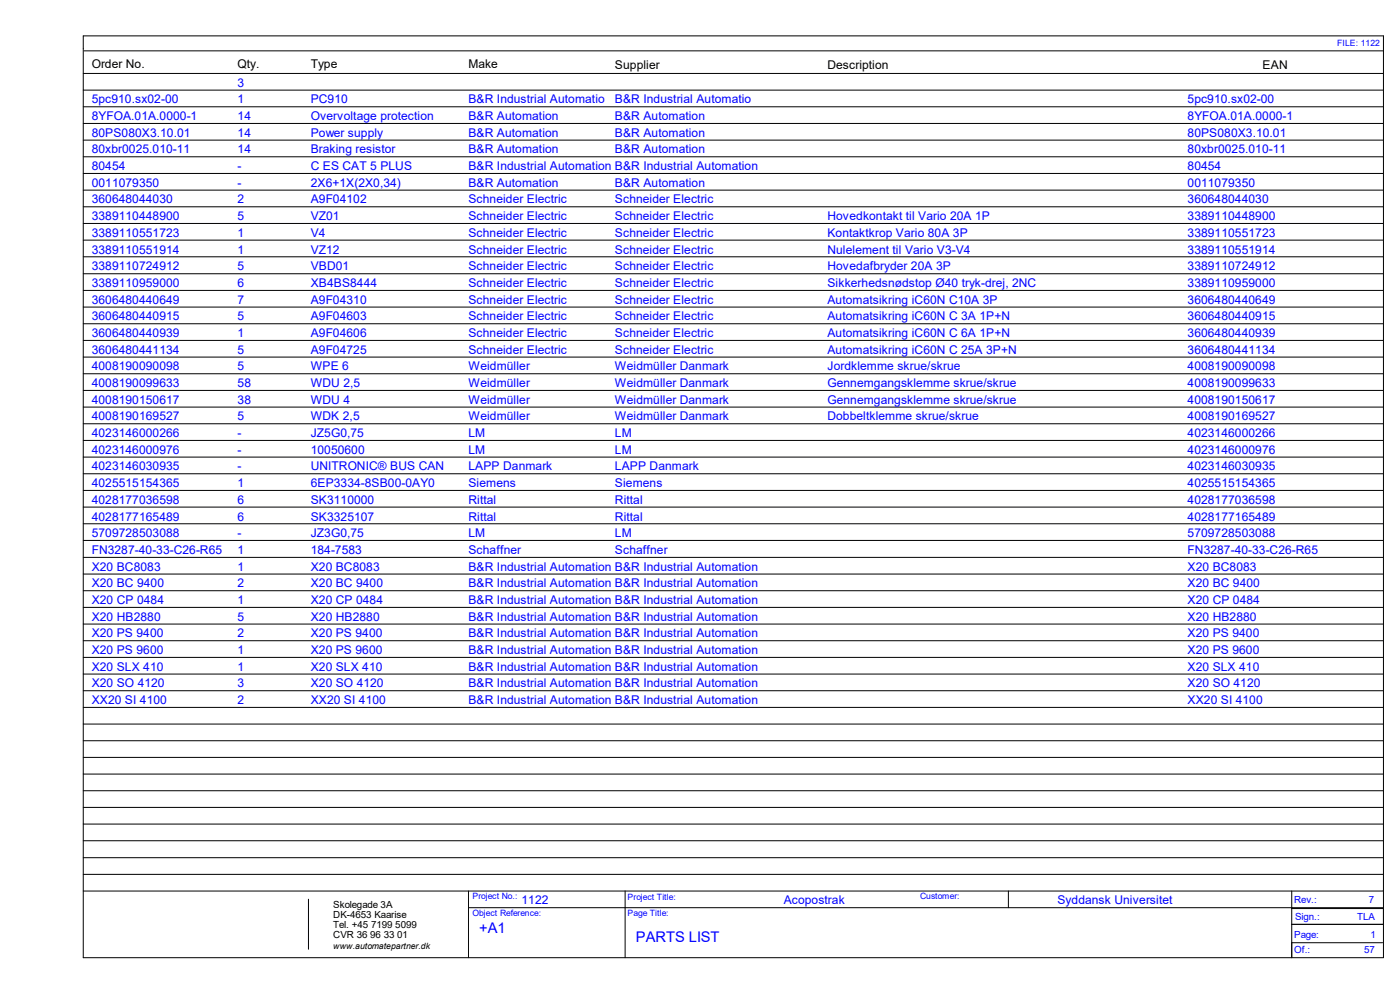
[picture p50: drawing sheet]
<svg xmlns="http://www.w3.org/2000/svg" width="420mm" height="297mm" viewBox="0 0 420 297" stroke-linecap="round" stroke-linejoin="round" font-family="sans-serif">
<defs><g id="words">
<g font-size="4.4" fill="#00f">
<text x="143.8" y="279.5">+A1</text>
<text x="190.8" y="282.3">PARTS LIST</text>
</g>
<g font-size="3.6">
<text x="27.5" y="20.5">Order No.</text>
<text x="71.3" y="20.5">Qty.</text>
<text x="93.2" y="20.5">Type</text>
<text x="140.5" y="20.5">Make</text>
<text x="184.5" y="20.7">Supplier</text>
<text x="248.2" y="20.7">Description</text>
<text x="378.8" y="20.7">EAN</text>
</g>
<g font-size="3.6" fill="#00f">
<text x="71.3" y="26">3</text>
<text x="27.5" y="31">5pc910.sx02-00</text>
<text x="27.5" y="36">8YFOA.01A.0000-1</text>
<text x="71.3" y="31">1</text>
<text x="71.3" y="36">14</text>
<text x="93.2" y="31">PC910</text>
<text x="93.2" y="36">Overvoltage protection</text>
<text x="140.5" y="31">B&amp;R Industrial Automatio</text>
<text x="140.5" y="36">B&amp;R Automation</text>
<text x="184.5" y="31">B&amp;R Industrial Automatio</text>
<text x="184.5" y="36">B&amp;R Automation</text>
<text x="356.3" y="31">5pc910.sx02-00</text>
<text x="356.3" y="36">8YFOA.01A.0000-1</text>
<text x="27.5" y="41">80PS080X3.10.01</text>
<text x="71.3" y="41">14</text>
<text x="93.2" y="41">Power supply</text>
<text x="140.5" y="41">B&amp;R Automation</text>
<text x="184.5" y="41">B&amp;R Automation</text>
<text x="356.3" y="41">80PS080X3.10.01</text>
<text x="27.5" y="46">80xbr0025.010-11</text>
<text x="71.3" y="46">14</text>
<text x="93.2" y="46">Braking resistor</text>
<text x="140.5" y="46">B&amp;R Automation</text>
<text x="184.5" y="46">B&amp;R Automation</text>
<text x="356.3" y="46">80xbr0025.010-11</text>
<text x="27.5" y="51">80454</text>
<text x="71.3" y="51">-</text>
<text x="93.2" y="51">C ES CAT 5 PLUS</text>
<text x="140.5" y="51">B&amp;R Industrial Automation B&amp;R Industrial Automation</text>
<text x="356.3" y="51">80454</text>
<text x="27.5" y="56">0011079350</text>
<text x="71.3" y="56">-</text>
<text x="93.2" y="56">2X6+1X(2X0,34)</text>
<text x="140.5" y="56">B&amp;R Automation</text>
<text x="184.5" y="56">B&amp;R Automation</text>
<text x="356.3" y="56">0011079350</text>
<text x="27.5" y="61">360648044030</text>
<text x="71.3" y="61">2</text>
<text x="93.2" y="61">A9F04102</text>
<text x="140.5" y="61">Schneider Electric</text>
<text x="184.5" y="61">Schneider Electric</text>
<text x="356.3" y="61">360648044030</text>
<text x="27.5" y="66">3389110448900</text>
<text x="27.5" y="71">3389110551723</text>
<text x="71.3" y="66">5</text>
<text x="71.3" y="71">1</text>
<text x="93.2" y="66">VZ01</text>
<text x="93.2" y="71">V4</text>
<text x="140.5" y="66">Schneider Electric</text>
<text x="140.5" y="71">Schneider Electric</text>
<text x="184.5" y="66">Schneider Electric</text>
<text x="184.5" y="71">Schneider Electric</text>
<text x="248.2" y="66">Hovedkontakt til Vario 20A 1P</text>
<text x="248.2" y="71">Kontaktkrop Vario 80A 3P</text>
<text x="356.3" y="66">3389110448900</text>
<text x="356.3" y="71">3389110551723</text>
<text x="27.5" y="76">3389110551914</text>
<text x="71.3" y="76">1</text>
<text x="93.2" y="76">VZ12</text>
<text x="140.5" y="76">Schneider Electric</text>
<text x="184.5" y="76">Schneider Electric</text>
<text x="248.2" y="76">Nulelement til Vario V3-V4</text>
<text x="356.3" y="76">3389110551914</text>
<text x="27.5" y="81">3389110724912</text>
<text x="71.3" y="81">5</text>
<text x="93.2" y="81">VBD01</text>
<text x="140.5" y="81">Schneider Electric</text>
<text x="184.5" y="81">Schneider Electric</text>
<text x="248.2" y="81">Hovedafbryder 20A 3P</text>
<text x="356.3" y="81">3389110724912</text>
<text x="27.5" y="86">3389110959000</text>
<text x="71.3" y="86">6</text>
<text x="93.2" y="86">XB4BS8444</text>
<text x="140.5" y="86">Schneider Electric</text>
<text x="184.5" y="86">Schneider Electric</text>
<text x="248.2" y="86">Sikkerhedsnødstop Ø40 tryk-drej, 2NC</text>
<text x="356.3" y="86">3389110959000</text>
<text x="27.5" y="91">3606480440649</text>
<text x="71.3" y="91">7</text>
<text x="93.2" y="91">A9F04310</text>
<text x="140.5" y="91">Schneider Electric</text>
<text x="184.5" y="91">Schneider Electric</text>
<text x="248.2" y="91">Automatsikring iC60N C10A 3P</text>
<text x="356.3" y="91">3606480440649</text>
<text x="27.5" y="96">3606480440915</text>
<text x="27.5" y="101">3606480440939</text>
<text x="71.3" y="96">5</text>
<text x="71.3" y="101">1</text>
<text x="93.2" y="96">A9F04603</text>
<text x="93.2" y="101">A9F04606</text>
<text x="140.5" y="96">Schneider Electric</text>
<text x="140.5" y="101">Schneider Electric</text>
<text x="184.5" y="96">Schneider Electric</text>
<text x="184.5" y="101">Schneider Electric</text>
<text x="248.2" y="96">Automatsikring iC60N C 3A 1P+N</text>
<text x="248.2" y="101">Automatsikring iC60N C 6A 1P+N</text>
<text x="356.3" y="96">3606480440915</text>
<text x="356.3" y="101">3606480440939</text>
<text x="27.5" y="106">3606480441134</text>
<text x="71.3" y="106">5</text>
<text x="93.2" y="106">A9F04725</text>
<text x="140.5" y="106">Schneider Electric</text>
<text x="184.5" y="106">Schneider Electric</text>
<text x="248.2" y="106">Automatsikring iC60N C 25A 3P+N</text>
<text x="356.3" y="106">3606480441134</text>
<text x="27.5" y="111">4008190090098</text>
<text x="71.3" y="111">5</text>
<text x="93.2" y="111">WPE 6</text>
<text x="140.5" y="111">Weidmüller</text>
<text x="184.5" y="111">Weidmüller Danmark</text>
<text x="248.2" y="111">Jordklemme skrue/skrue</text>
<text x="356.3" y="111">4008190090098</text>
<text x="27.5" y="116">4008190099633</text>
<text x="71.3" y="116">58</text>
<text x="93.2" y="116">WDU 2,5</text>
<text x="140.5" y="116">Weidmüller</text>
<text x="184.5" y="116">Weidmüller Danmark</text>
<text x="248.2" y="116">Gennemgangsklemme skrue/skrue</text>
<text x="356.3" y="116">4008190099633</text>
<text x="27.5" y="121">4008190150617</text>
<text x="27.5" y="126">4008190169527</text>
<text x="71.3" y="121">38</text>
<text x="71.3" y="126">5</text>
<text x="93.2" y="121">WDU 4</text>
<text x="93.2" y="126">WDK 2,5</text>
<text x="140.5" y="121">Weidmüller</text>
<text x="140.5" y="126">Weidmüller</text>
<text x="184.5" y="121">Weidmüller Danmark</text>
<text x="184.5" y="126">Weidmüller Danmark</text>
<text x="248.2" y="121">Gennemgangsklemme skrue/skrue</text>
<text x="248.2" y="126">Dobbeltklemme skrue/skrue</text>
<text x="356.3" y="121">4008190150617</text>
<text x="356.3" y="126">4008190169527</text>
<text x="27.5" y="131">4023146000266</text>
<text x="71.3" y="131">-</text>
<text x="93.2" y="131">JZ5G0,75</text>
<text x="140.5" y="131">LM</text>
<text x="184.5" y="131">LM</text>
<text x="356.3" y="131">4023146000266</text>
<text x="27.5" y="136">4023146000976</text>
<text x="71.3" y="136">-</text>
<text x="93.2" y="136">10050600</text>
<text x="140.5" y="136">LM</text>
<text x="184.5" y="136">LM</text>
<text x="356.3" y="136">4023146000976</text>
<text x="27.5" y="141">4023146030935</text>
<text x="71.3" y="141">-</text>
<text x="93.2" y="141">UNITRONIC® BUS CAN</text>
<text x="140.5" y="141">LAPP Danmark</text>
<text x="184.5" y="141">LAPP Danmark</text>
<text x="356.3" y="141">4023146030935</text>
<text x="27.5" y="146">4025515154365</text>
<text x="71.3" y="146">1</text>
<text x="93.2" y="146">6EP3334-8SB00-0AY0</text>
<text x="140.5" y="146">Siemens</text>
<text x="184.5" y="146">Siemens</text>
<text x="356.3" y="146">4025515154365</text>
<text x="27.5" y="151">4028177036598</text>
<text x="71.3" y="151">6</text>
<text x="93.2" y="151">SK3110000</text>
<text x="140.5" y="151">Rittal</text>
<text x="184.5" y="151">Rittal</text>
<text x="356.3" y="151">4028177036598</text>
<text x="27.5" y="156">4028177165489</text>
<text x="27.5" y="161">5709728503088</text>
<text x="71.3" y="156">6</text>
<text x="71.3" y="161">-</text>
<text x="93.2" y="156">SK3325107</text>
<text x="93.2" y="161">JZ3G0,75</text>
<text x="140.5" y="156">Rittal</text>
<text x="140.5" y="161">LM</text>
<text x="184.5" y="156">Rittal</text>
<text x="184.5" y="161">LM</text>
<text x="356.3" y="156">4028177165489</text>
<text x="356.3" y="161">5709728503088</text>
<text x="27.5" y="166">FN3287-40-33-C26-R65</text>
<text x="71.3" y="166">1</text>
<text x="93.2" y="166">184-7583</text>
<text x="140.5" y="166">Schaffner</text>
<text x="184.5" y="166">Schaffner</text>
<text x="356.3" y="166">FN3287-40-33-C26-R65</text>
<text x="27.5" y="171">X20 BC8083</text>
<text x="71.3" y="171">1</text>
<text x="93.2" y="171">X20 BC8083</text>
<text x="140.5" y="171">B&amp;R Industrial Automation B&amp;R Industrial Automation</text>
<text x="356.3" y="171">X20 BC8083</text>
<text x="27.5" y="176">X20 BC 9400</text>
<text x="71.3" y="176">2</text>
<text x="93.2" y="176">X20 BC 9400</text>
<text x="140.5" y="176">B&amp;R Industrial Automation B&amp;R Industrial Automation</text>
<text x="356.3" y="176">X20 BC 9400</text>
<text x="27.5" y="181">X20 CP 0484</text>
<text x="71.3" y="181">1</text>
<text x="93.2" y="181">X20 CP 0484</text>
<text x="140.5" y="181">B&amp;R Industrial Automation B&amp;R Industrial Automation</text>
<text x="356.3" y="181">X20 CP 0484</text>
<text x="27.5" y="186">X20 HB2880</text>
<text x="27.5" y="191">X20 PS 9400</text>
<text x="71.3" y="186">5</text>
<text x="71.3" y="191">2</text>
<text x="93.2" y="186">X20 HB2880</text>
<text x="93.2" y="191">X20 PS 9400</text>
<text x="140.5" y="186">B&amp;R Industrial Automation B&amp;R Industrial Automation</text>
<text x="140.5" y="191">B&amp;R Industrial Automation B&amp;R Industrial Automation</text>
<text x="356.3" y="186">X20 HB2880</text>
<text x="356.3" y="191">X20 PS 9400</text>
<text x="27.5" y="196">X20 PS 9600</text>
<text x="71.3" y="196">1</text>
<text x="93.2" y="196">X20 PS 9600</text>
<text x="140.5" y="196">B&amp;R Industrial Automation B&amp;R Industrial Automation</text>
<text x="356.3" y="196">X20 PS 9600</text>
<text x="27.5" y="201">X20 SLX 410</text>
<text x="71.3" y="201">1</text>
<text x="93.2" y="201">X20 SLX 410</text>
<text x="140.5" y="201">B&amp;R Industrial Automation B&amp;R Industrial Automation</text>
<text x="356.3" y="201">X20 SLX 410</text>
<text x="27.5" y="206">X20 SO 4120</text>
<text x="71.3" y="206">3</text>
<text x="93.2" y="206">X20 SO 4120</text>
<text x="140.5" y="206">B&amp;R Industrial Automation B&amp;R Industrial Automation</text>
<text x="356.3" y="206">X20 SO 4120</text>
<text x="27.5" y="211">XX20 SI 4100</text>
<text x="71.3" y="211">2</text>
<text x="93.2" y="211">XX20 SI 4100</text>
<text x="140.5" y="211">B&amp;R Industrial Automation B&amp;R Industrial Automation</text>
<text x="356.3" y="211">XX20 SI 4100</text>
<text x="156.5" y="271">1122</text>
<text x="235.1" y="271">Acopostrak</text>
<text x="317.2" y="271">Syddansk Universitet</text>
</g>
<g font-size="2.9">
<text x="100" y="272">Skolegade 3A</text>
<text x="100" y="275">DK-4653 Kaarise</text>
<text x="100" y="278">Tel. +45 7199 5099</text>
<text x="100" y="281">CVR 36 96 33 01</text>
</g>
<g font-size="2.9" fill="#00f">
<text x="388.3" y="270.8">Rev.:</text>
<text x="388.5" y="275.8">Sign.:</text>
<text x="407.2" y="275.8">TLA</text>
<text x="410.6" y="270.5">7</text>
<text x="388.3" y="281">Page:</text>
<text x="411.1" y="281">1</text>
<text x="388.3" y="285.8">Of.:</text>
<text x="409.3" y="285.8">57</text>
</g>
<g font-size="2.6" fill="#00f">
<text x="401.2" y="13.7">FILE: 1122</text>
<text x="141.7" y="269.5">Project No.:</text>
<text x="188.3" y="269.7">Project Title:</text>
<text x="276" y="269.5">Customer:</text>
<text x="141.7" y="274.5">Object Reference:</text>
<text x="188.3" y="274.5">Page Title:</text>
</g>
<text font-size="2.6" x="100" y="284.5">www.automatepartner.dk</text>
</g></defs>
<g fill="none" stroke="#000" stroke-width=".3">
<path d="M25 10.8h390v276.2h-390zM25.2 15.2h389.8M25 27h390M25 22h390M25 32h390M25 37h390M25 42h390M25 47h390M25 52h390M25 57h390M25 62h390M25 67h390"/>
<path d="M25 72h390M25 77h390M25 82h390M25 87h390M25 92h390M25 97h390M25 102h390M25 107h390M25 112h390M25 117h390M25 122h390M25 127h390"/>
<path d="M25 132h390M25 137h390M25 142h390M25 147h390M25 152h390M25 157h390M25 162h390M25 167h390M25 172h390M25 177h390M25 182h390M25 187h390"/>
<path d="M25 192h390M25 197h390M25 202h390M25 207h390M25 212h390M25 217h390M25 222h390M25 227h390M25 232h390M25 237h390M25 242h390M25 247h390"/>
<path d="M25 252h390M25 257h390M25 267h390M25 262h390M92.5 269.5v15M140.5 267v20M140.5 272h274.5M187.5 267v20M302.5 267v5M387.5 277h27.5M387.5 267v20M387.5 272.3h27.5"/>
<path d="M387.5 282.5h27.3"/>
</g>
<use href="#words"/>
</svg>
